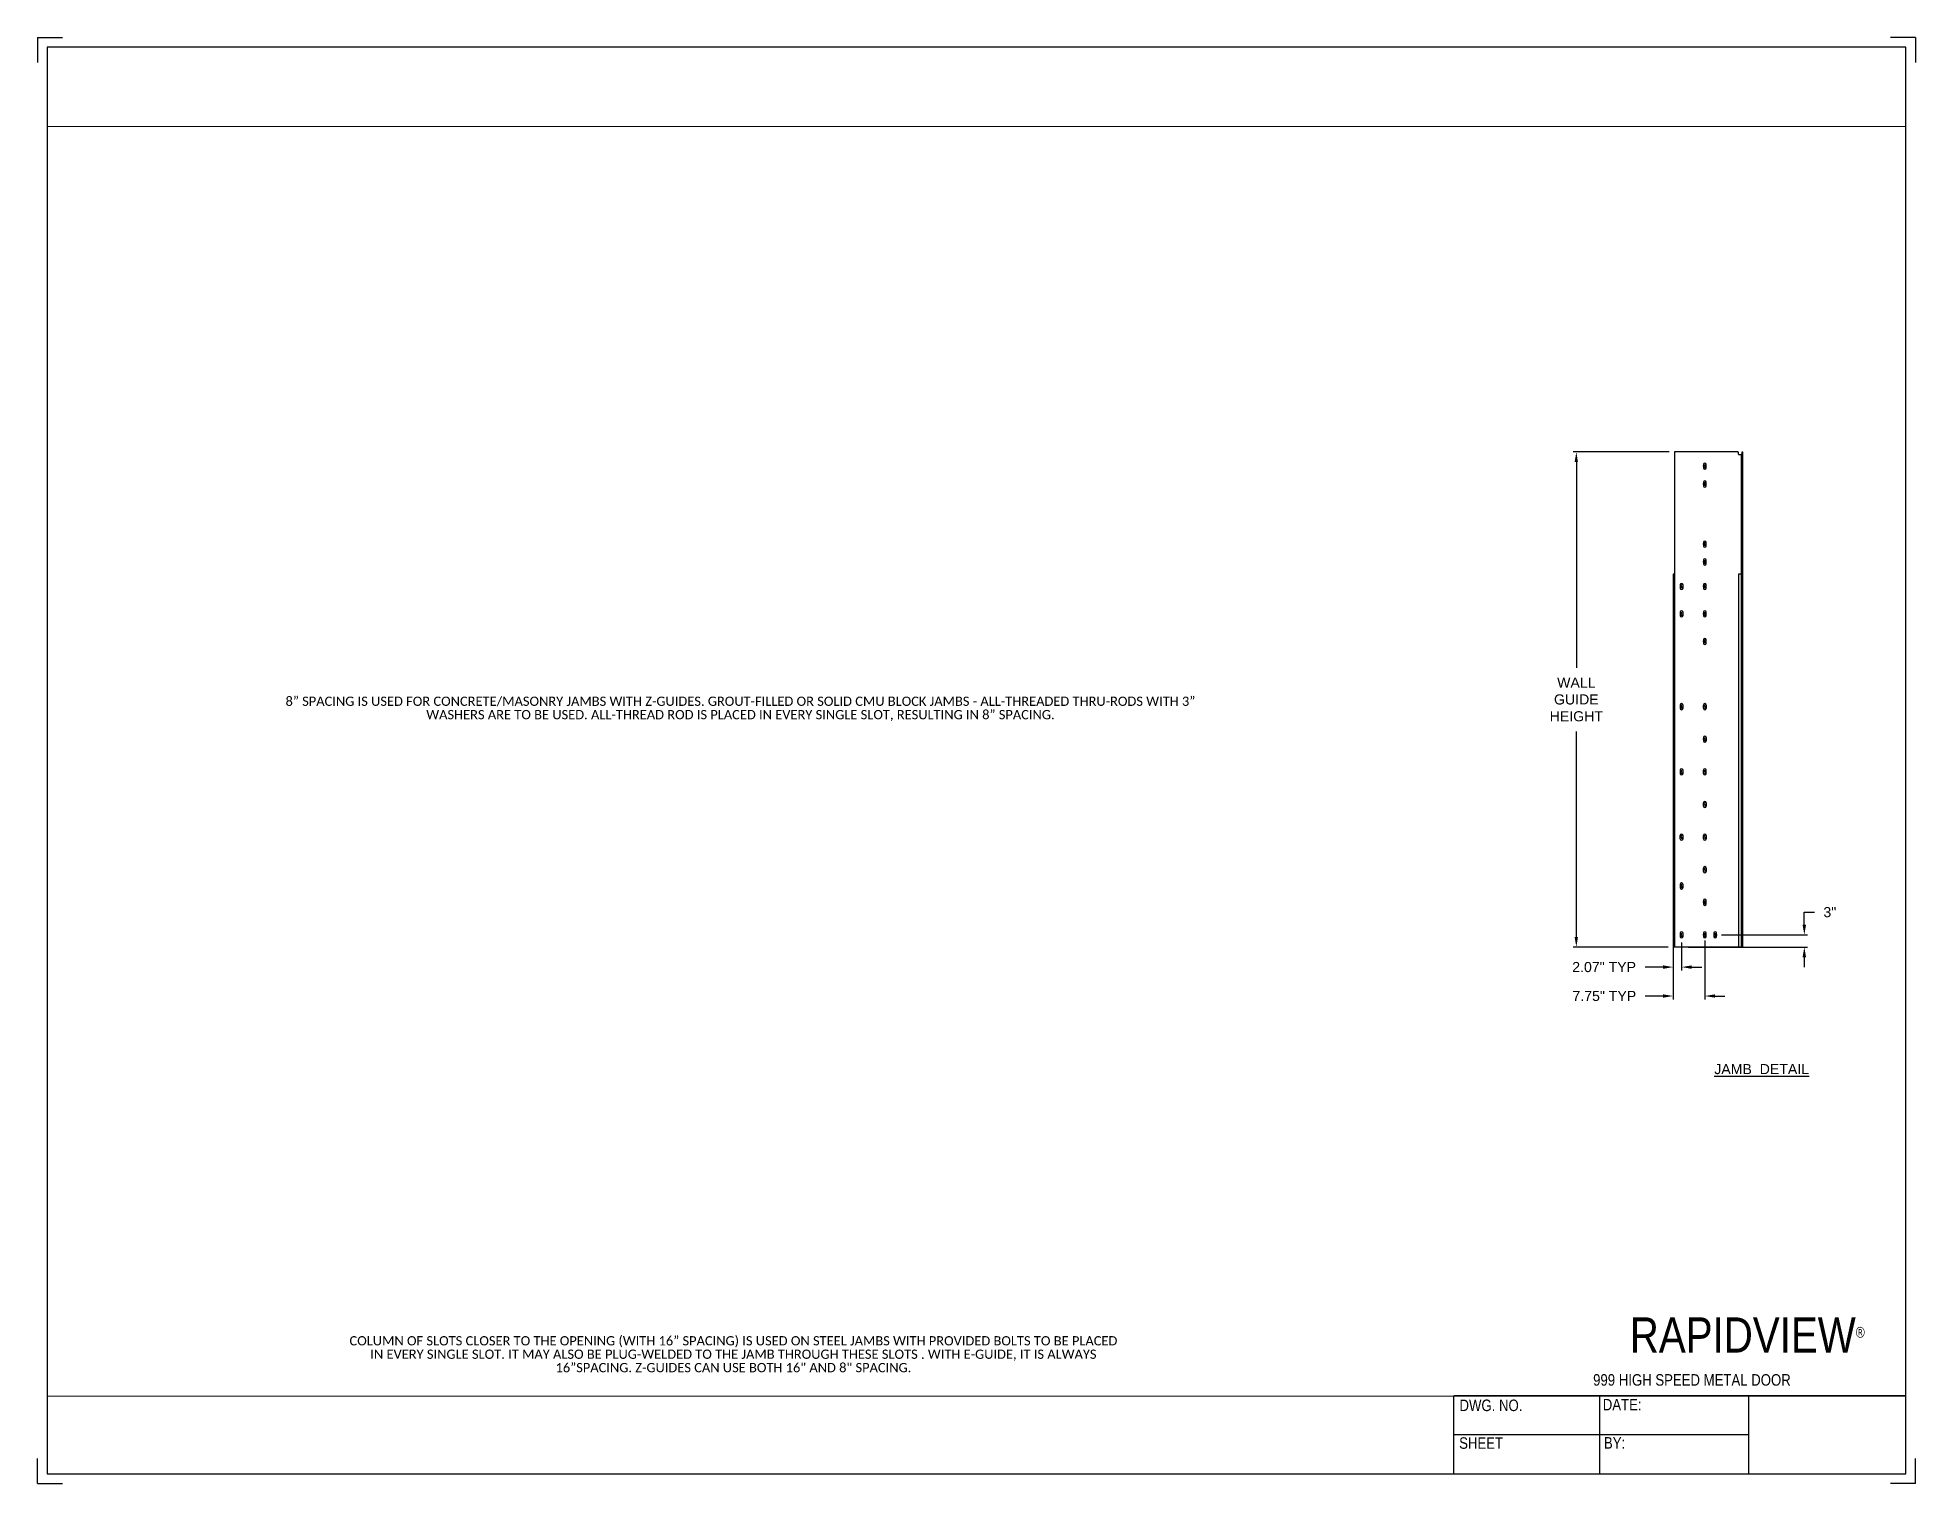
# Paper-space layout '999 JAMB BRACKET SCHEDULE' of a CAD drawing. Header units: inches. Extents: x 0.1 to 10.9, y 0.1 to 8.4.
# The model-space entities are those that its viewports show. They can reach past a viewport. Long polylines and large blocks are cut down to what shows.
import ezdxf

# ---------------------------------------------------------------- set-up
doc = ezdxf.new("R2010")
doc.units = ezdxf.units.IN
doc.header["$LTSCALE"] = 0.25
doc.header["$MEASUREMENT"] = 0
for name, color, linetype in [('ANNOTATIONS', 1, 'Continuous'), ('DETAILS', 4, 'Continuous'), ('FORMAT', 7, 'Continuous'), ('TITLE BLOCK', 7, 'Continuous')]:
    doc.layers.add(name, color=color, linetype=linetype)
doc.styles.add('ARIAL', font='arial.ttf', dxfattribs={"height": 0.09375})
doc.styles.add('CADdetails-DIMENSIONS', font='ARIALN.TTF', dxfattribs={"height": 2.38})
doc.dimstyles.new('STANDARD$0', dxfattribs={"dimtxt": 0.09375, "dimasz": 0.09375, "dimexe": 0.03125, "dimexo": 0.046875, "dimgap": 0.09, "dimtad": 0, "dimtih": 1, "dimtoh": 1, "dimdec": 4, "dimzin": 0, "dimdsep": 46, "dimtxsty": 'ARIAL', "dimcen": 0.09, "dimadec": 0, "dimazin": 0, "dimtfac": 1, "dimtdec": 4, "dimtofl": 0, "dimtmove": 0, "dimatfit": 1, "dimfxl": 1, "dimtolj": 1, "dimtzin": 0, "dimarcsym": 0})

psp = doc.layouts.new('999 JAMB BRACKET SCHEDULE')

# ---------------------------------------------------------------- texts
at = {"layer": 'TITLE BLOCK', "style": 'CADdetails-DIMENSIONS'}
for s, insert, char_height, width, attachment_point in [('\\A1;RAPIDVIEW{\\H0.30337x;\\S® ^ ;}', (10.642, 1.029), 0.20312, 2.03069, 3), ('999 HIGH SPEED METAL DOOR', (9.624, 0.701), 0.06641, 1.75949, 2), ('DWG. NO.', (8.463, 0.554), 0.0664, 1.75949, 2), ('DATE:', (9.221, 0.558), 0.0664, 1.75949, 2), ('SHEET', (8.406, 0.336), 0.0664, 1.75949, 2), ('BY:', (9.177, 0.337), 0.0664, 1.75949, 2)]:
    psp.add_mtext(s, dxfattribs=dict(at, insert=insert, char_height=char_height, width=width, attachment_point=attachment_point))

msp = doc.modelspace()

# ---------------------------------------------------------------- texts
at = {"layer": 'ANNOTATIONS', "char_height": 0.09375, "attachment_point": 2, "line_spacing_factor": 0.869743, "style": 'ARIAL'}
for s, width, gutter_width, insert in [('{\\fCalibri|b0|i0|c0|p34;\\H0.91667x;8” SPACING IS USED FOR CONCRETE/MASONRY JAMBS WITH Z-GUIDES. GROUT-FILLED OR SOLID CMU BLOCK JAMBS - ALL-THREADED THRU-RODS WITH 3” WASHERS ARE TO BE USED. ALL-THREAD ROD IS PLACED IN EVERY SINGLE SLOT, RESULTING IN 8” SPACING.}', 8.9574068, 0.02172, (276.23259, 241.5589)), ('{\\fCalibri|b0|i0|c0|p34;\\H0.91667x;COLUMN OF SLOTS CLOSER TO THE OPENING (WITH 16” SPACING) IS USED ON STEEL JAMBS WITH PROVIDED BOLTS TO BE PLACED IN EVERY SINGLE SLOT. IT MAY ALSO BE PLUG-WELDED TO THE JAMB THROUGH THESE SLOTS . WITH E-GUIDE, IT IS ALWAYS 16”SPACING. Z-GUIDES CAN USE BOTH 16" AND 8" SPACING.}', 7.1414314, 0.01732, (276.1676, 235.61726))]:
    msp.add_mtext_dynamic_manual_height_columns(s, width=width, gutter_width=gutter_width, heights=[0], dxfattribs=dict(at, insert=insert))
at = {"layer": 'ANNOTATIONS', "insert": (285.71587, 238.14539), "char_height": 0.09375, "width": 1.3823677, "attachment_point": 2, "style": 'ARIAL'}
msp.add_mtext('{\\LJAMB  DETAIL}', dxfattribs=at)

# ---------------------------------------------------------------- blocks, each defined once
blk = doc.blocks.new('SW_CENTERMARKSYMBOL_32')
at = {"layer": 'FORMAT', "color": 0}
for p, q in [((-0.017, 0), (-0.037, 0)), ((0, 0), (-0.008, 0)), ((0, 0.017), (0, 0.037)), ((0, 0), (0, 0.008)), ((0, 0), (0, -0.008)), ((0, 0), (0.008, 0)), ((0.017, 0), (0.037, 0)), ((0, -0.017), (0, -0.037))]:
    blk.add_line(p, q, dxfattribs=at)
blk = doc.blocks.new('SW_CENTERMARKSYMBOL_33')
at = {"layer": 'FORMAT', "color": 0}
for p, q in [((-0.017, 0), (-0.037, 0)), ((0, 0), (-0.008, 0)), ((0, 0.017), (0, 0.037)), ((0, 0), (0, 0.008)), ((0, 0), (0, -0.008)), ((0, 0), (0.008, 0)), ((0.017, 0), (0.037, 0)), ((0, -0.017), (0, -0.037))]:
    blk.add_line(p, q, dxfattribs=at)
blk = doc.blocks.new('SW_CENTERMARKSYMBOL_34')
at = {"layer": 'FORMAT', "color": 0}
for p, q in [((-0.017, 0), (-0.037, 0)), ((0, 0), (-0.008, 0)), ((0, 0.017), (0, 0.037)), ((0, 0), (0, 0.008)), ((0, 0), (0, -0.008)), ((0, 0), (0.008, 0)), ((0.017, 0), (0.037, 0)), ((0, -0.017), (0, -0.037))]:
    blk.add_line(p, q, dxfattribs=at)
blk = doc.blocks.new('SW_CENTERMARKSYMBOL_35')
at = {"layer": 'FORMAT', "color": 0}
for p, q in [((-0.017, 0), (-0.037, 0)), ((0, 0), (-0.008, 0)), ((0, 0.017), (0, 0.037)), ((0, 0), (0, 0.008)), ((0, 0), (0, -0.008)), ((0, 0), (0.008, 0)), ((0.017, 0), (0.037, 0)), ((0, -0.017), (0, -0.037))]:
    blk.add_line(p, q, dxfattribs=at)
blk = doc.blocks.new('SW_CENTERMARKSYMBOL_36')
at = {"layer": 'FORMAT', "color": 0}
for p, q in [((-0.017, 0), (-0.037, 0)), ((0, 0), (-0.008, 0)), ((0, 0.017), (0, 0.037)), ((0, 0), (0, 0.008)), ((0, 0), (0, -0.008)), ((0, 0), (0.008, 0)), ((0.017, 0), (0.037, 0)), ((0, -0.017), (0, -0.037))]:
    blk.add_line(p, q, dxfattribs=at)
blk = doc.blocks.new('SW_CENTERMARKSYMBOL_37')
at = {"layer": 'FORMAT', "color": 0}
for p, q in [((-0.017, 0), (-0.037, 0)), ((0, 0), (-0.008, 0)), ((0, 0.017), (0, 0.037)), ((0, 0), (0, 0.008)), ((0, 0), (0, -0.008)), ((0, 0), (0.008, 0)), ((0.017, 0), (0.037, 0)), ((0, -0.017), (0, -0.037))]:
    blk.add_line(p, q, dxfattribs=at)
blk = doc.blocks.new('SW_CENTERMARKSYMBOL_38')
at = {"layer": 'FORMAT', "color": 0}
for p, q in [((-0.017, 0), (-0.037, 0)), ((0, 0), (-0.008, 0)), ((0, 0.017), (0, 0.037)), ((0, 0), (0, 0.008)), ((0, 0), (0, -0.008)), ((0, 0), (0.008, 0)), ((0.017, 0), (0.037, 0)), ((0, -0.017), (0, -0.037))]:
    blk.add_line(p, q, dxfattribs=at)
blk = doc.blocks.new('SW_CENTERMARKSYMBOL_39')
at = {"layer": 'FORMAT', "color": 0}
for p, q in [((-0.017, 0), (-0.037, 0)), ((0, 0), (-0.008, 0)), ((0, 0.017), (0, 0.037)), ((0, 0), (0, 0.008)), ((0, 0), (0, -0.008)), ((0, 0), (0.008, 0)), ((0.017, 0), (0.037, 0)), ((0, -0.017), (0, -0.037))]:
    blk.add_line(p, q, dxfattribs=at)
blk = doc.blocks.new('SW_CENTERMARKSYMBOL_40')
at = {"layer": 'FORMAT', "color": 0}
for p, q in [((-0.017, 0), (-0.037, 0)), ((0, 0), (-0.008, 0)), ((0, 0.017), (0, 0.037)), ((0, 0), (0, 0.008)), ((0, 0), (0, -0.008)), ((0, 0), (0.008, 0)), ((0.017, 0), (0.037, 0)), ((0, -0.017), (0, -0.037))]:
    blk.add_line(p, q, dxfattribs=at)
blk = doc.blocks.new('SW_CENTERMARKSYMBOL_41')
at = {"layer": 'FORMAT', "color": 0}
for p, q in [((-0.017, 0), (-0.037, 0)), ((0, 0), (-0.008, 0)), ((0, 0.017), (0, 0.037)), ((0, 0), (0, 0.008)), ((0, 0), (0, -0.008)), ((0, 0), (0.008, 0)), ((0.017, 0), (0.037, 0)), ((0, -0.017), (0, -0.037))]:
    blk.add_line(p, q, dxfattribs=at)
blk = doc.blocks.new('SW_CENTERMARKSYMBOL_42')
at = {"layer": 'FORMAT', "color": 0}
for p, q in [((-0.017, 0), (-0.037, 0)), ((0, 0), (-0.008, 0)), ((0, 0.017), (0, 0.037)), ((0, 0), (0, 0.008)), ((0, 0), (0, -0.008)), ((0, 0), (0.008, 0)), ((0.017, 0), (0.037, 0)), ((0, -0.017), (0, -0.037))]:
    blk.add_line(p, q, dxfattribs=at)
blk = doc.blocks.new('SW_CENTERMARKSYMBOL_43')
at = {"layer": 'FORMAT', "color": 0}
for p, q in [((-0.017, 0), (-0.037, 0)), ((0, 0), (-0.008, 0)), ((0, 0.017), (0, 0.037)), ((0, 0), (0, 0.008)), ((0, 0), (0, -0.008)), ((0, 0), (0.008, 0)), ((0.017, 0), (0.037, 0)), ((0, -0.017), (0, -0.037))]:
    blk.add_line(p, q, dxfattribs=at)
blk = doc.blocks.new('SW_CENTERMARKSYMBOL_44')
at = {"layer": 'FORMAT', "color": 0}
for p, q in [((-0.017, 0), (-0.037, 0)), ((0, 0), (-0.008, 0)), ((0, 0.017), (0, 0.037)), ((0, 0), (0, 0.008)), ((0, 0), (0, -0.008)), ((0, 0), (0.008, 0)), ((0.017, 0), (0.037, 0)), ((0, -0.017), (0, -0.037))]:
    blk.add_line(p, q, dxfattribs=at)
blk = doc.blocks.new('SW_CENTERMARKSYMBOL_45')
at = {"layer": 'FORMAT', "color": 0}
for p, q in [((-0.017, 0), (-0.037, 0)), ((0, 0), (-0.008, 0)), ((0, 0.017), (0, 0.037)), ((0, 0), (0, 0.008)), ((0, 0), (0, -0.008)), ((0, 0), (0.008, 0)), ((0.017, 0), (0.037, 0)), ((0, -0.017), (0, -0.037))]:
    blk.add_line(p, q, dxfattribs=at)
blk = doc.blocks.new('SW_CENTERMARKSYMBOL_46')
at = {"layer": 'FORMAT', "color": 0}
for p, q in [((-0.017, 0), (-0.037, 0)), ((0, 0), (-0.008, 0)), ((0, 0.017), (0, 0.037)), ((0, 0), (0, 0.008)), ((0, 0), (0, -0.008)), ((0, 0), (0.008, 0)), ((0.017, 0), (0.037, 0)), ((0, -0.017), (0, -0.037))]:
    blk.add_line(p, q, dxfattribs=at)
blk = doc.blocks.new('SW_CENTERMARKSYMBOL_47')
at = {"layer": 'FORMAT', "color": 0}
for p, q in [((-0.017, 0), (-0.037, 0)), ((0, 0), (-0.008, 0)), ((0, 0.017), (0, 0.037)), ((0, 0), (0, 0.008)), ((0, 0), (0, -0.008)), ((0, 0), (0.008, 0)), ((0.017, 0), (0.037, 0)), ((0, -0.017), (0, -0.037))]:
    blk.add_line(p, q, dxfattribs=at)
blk = doc.blocks.new('SW_CENTERMARKSYMBOL_48')
at = {"layer": 'FORMAT', "color": 0}
for p, q in [((-0.017, 0), (-0.037, 0)), ((0, 0), (-0.008, 0)), ((0, 0.017), (0, 0.037)), ((0, 0), (0, 0.008)), ((0, 0), (0, -0.008)), ((0, 0), (0.008, 0)), ((0.017, 0), (0.037, 0)), ((0, -0.017), (0, -0.037))]:
    blk.add_line(p, q, dxfattribs=at)
blk = doc.blocks.new('SW_CENTERMARKSYMBOL_49')
at = {"layer": 'FORMAT', "color": 0}
for p, q in [((-0.017, 0), (-0.037, 0)), ((0, 0), (-0.008, 0)), ((0, 0.017), (0, 0.037)), ((0, 0), (0, 0.008)), ((0, 0), (0, -0.008)), ((0, 0), (0.008, 0)), ((0.017, 0), (0.037, 0)), ((0, -0.017), (0, -0.037))]:
    blk.add_line(p, q, dxfattribs=at)
blk = doc.blocks.new('SW_CENTERMARKSYMBOL_50')
at = {"layer": 'FORMAT', "color": 0}
for p, q in [((-0.017, 0), (-0.037, 0)), ((0, 0), (-0.008, 0)), ((0, 0.017), (0, 0.037)), ((0, 0), (0, 0.008)), ((0, 0), (0, -0.008)), ((0, 0), (0.008, 0)), ((0.017, 0), (0.037, 0)), ((0, -0.017), (0, -0.037))]:
    blk.add_line(p, q, dxfattribs=at)
blk = doc.blocks.new('SW_CENTERMARKSYMBOL_51')
at = {"layer": 'FORMAT', "color": 0}
for p, q in [((-0.017, 0), (-0.037, 0)), ((0, 0), (-0.008, 0)), ((0, 0.017), (0, 0.037)), ((0, 0), (0, 0.008)), ((0, 0), (0, -0.008)), ((0, 0), (0.008, 0)), ((0.017, 0), (0.037, 0)), ((0, -0.017), (0, -0.037))]:
    blk.add_line(p, q, dxfattribs=at)
blk = doc.blocks.new('SW_CENTERMARKSYMBOL_52')
at = {"layer": 'FORMAT', "color": 0}
for p, q in [((-0.017, 0), (-0.037, 0)), ((0, 0), (-0.008, 0)), ((0, 0.017), (0, 0.037)), ((0, 0), (0, 0.008)), ((0, 0), (0, -0.008)), ((0, 0), (0.008, 0)), ((0.017, 0), (0.037, 0)), ((0, -0.017), (0, -0.037))]:
    blk.add_line(p, q, dxfattribs=at)
blk = doc.blocks.new('SW_CENTERMARKSYMBOL_53')
at = {"layer": 'FORMAT', "color": 0}
for p, q in [((-0.017, 0), (-0.037, 0)), ((0, 0), (-0.008, 0)), ((0, 0.017), (0, 0.037)), ((0, 0), (0, 0.008)), ((0, 0), (0, -0.008)), ((0, 0), (0.008, 0)), ((0.017, 0), (0.037, 0)), ((0, -0.017), (0, -0.037))]:
    blk.add_line(p, q, dxfattribs=at)
blk = doc.blocks.new('SW_CENTERMARKSYMBOL_54')
at = {"layer": 'FORMAT', "color": 0}
for p, q in [((-0.017, 0), (-0.038, 0)), ((0, 0), (-0.008, 0)), ((0, 0.017), (0, 0.037)), ((0, 0), (0, 0.008)), ((0, 0), (0, -0.008)), ((0, 0), (0.008, 0)), ((0.017, 0), (0.037, 0)), ((0, -0.017), (0, -0.037))]:
    blk.add_line(p, q, dxfattribs=at)
blk = doc.blocks.new('*D69')
at = {"layer": 'ANNOTATIONS', "color": 0, "lineweight": -2, "transparency": 16777216}
for p, q in [((286.112, 239.439), (286.112, 239.556)), ((286.112, 239.556), (286.206, 239.556)), ((285.344, 239.345), (286.143, 239.345)), ((285.033, 239.232), (286.143, 239.232)), ((286.112, 239.138), (286.112, 239.044))]:
    blk.add_line(p, q, dxfattribs=at)
at = {"layer": 'ANNOTATIONS', "color": 0, "transparency": 16777216}
for points in [[(286.096, 239.439), (286.128, 239.439), (286.112, 239.345)], [(286.096, 239.138), (286.128, 239.138), (286.112, 239.232)]]:
    blk.add_solid(points, dxfattribs=at)
at = {"layer": 'defpoints', "color": 0, "transparency": 16777216}
for p in [(285.297, 239.345), (284.986, 239.232), (286.112, 239.232)]:
    blk.add_point(p, dxfattribs=at)
at = {"layer": 'ANNOTATIONS', "color": 0, "transparency": 16777216, "insert": (286.349, 239.556), "char_height": 0.0938, "attachment_point": 5, "style": 'ARIAL'}
blk.add_mtext('\\A1;3"', dxfattribs=at)
blk = doc.blocks.new('*D70')
at = {"layer": 'ANNOTATIONS', "color": 0, "lineweight": -2, "transparency": 16777216}
for p, q in [((285.188, 239.294), (285.188, 238.746)), ((284.894, 239.185), (284.894, 238.746)), ((284.801, 238.777), (284.635, 238.777)), ((285.282, 238.777), (285.375, 238.777))]:
    blk.add_line(p, q, dxfattribs=at)
at = {"layer": 'ANNOTATIONS', "color": 0, "transparency": 16777216}
for points in [[(284.801, 238.793), (284.801, 238.762), (284.894, 238.777)], [(285.282, 238.793), (285.282, 238.762), (285.188, 238.777)]]:
    blk.add_solid(points, dxfattribs=at)
at = {"layer": 'defpoints', "color": 0, "transparency": 16777216}
for p in [(285.188, 239.341), (284.894, 239.232), (284.894, 238.777)]:
    blk.add_point(p, dxfattribs=at)
at = {"layer": 'ANNOTATIONS', "color": 0, "transparency": 16777216, "insert": (284.255, 238.777), "char_height": 0.09375, "attachment_point": 5, "style": 'ARIAL'}
blk.add_mtext('\\A1;7.75" TYP', dxfattribs=at)
blk = doc.blocks.new('*D71')
at = {"layer": 'ANNOTATIONS', "color": 0, "lineweight": -2, "transparency": 16777216}
for p, q in [((284.894, 241.494), (284.894, 239.015)), ((284.973, 239.275), (284.973, 239.015)), ((284.801, 239.046), (284.635, 239.046)), ((285.066, 239.046), (285.16, 239.046))]:
    blk.add_line(p, q, dxfattribs=at)
at = {"layer": 'ANNOTATIONS', "color": 0, "transparency": 16777216}
for points in [[(284.801, 239.062), (284.801, 239.03), (284.894, 239.046)], [(285.066, 239.062), (285.066, 239.03), (284.973, 239.046)]]:
    blk.add_solid(points, dxfattribs=at)
at = {"layer": 'defpoints', "color": 0, "transparency": 16777216}
for p in [(284.894, 241.541), (284.973, 239.322), (284.894, 239.046)]:
    blk.add_point(p, dxfattribs=at)
at = {"layer": 'ANNOTATIONS', "color": 0, "transparency": 16777216, "insert": (284.253, 239.046), "char_height": 0.09375, "attachment_point": 5, "style": 'ARIAL'}
blk.add_mtext('\\A1;2.07" TYP', dxfattribs=at)
blk = doc.blocks.new('*D72')
at = {"layer": 'ANNOTATIONS', "color": 0, "lineweight": -2, "transparency": 16777216}
for p, q in [((284.858, 243.832), (283.964, 243.832)), ((283.995, 243.738), (283.995, 241.827)), ((283.995, 239.325), (283.995, 241.236)), ((284.847, 239.232), (283.964, 239.232))]:
    blk.add_line(p, q, dxfattribs=at)
at = {"layer": 'ANNOTATIONS', "color": 0, "transparency": 16777216}
for points in [[(283.979, 243.738), (284.01, 243.738), (283.995, 243.832)], [(283.979, 239.325), (284.01, 239.325), (283.995, 239.232)]]:
    blk.add_solid(points, dxfattribs=at)
at = {"layer": 'defpoints', "color": 0, "transparency": 16777216}
for p in [(284.905, 243.832), (283.995, 239.232), (284.894, 239.232)]:
    blk.add_point(p, dxfattribs=at)
at = {"layer": 'ANNOTATIONS', "color": 0, "transparency": 16777216, "insert": (283.995, 241.532), "char_height": 0.0938, "attachment_point": 5, "style": 'ARIAL'}
blk.add_mtext('\\A1;WALL\\PGUIDE\\PHEIGHT', dxfattribs=at)

# ---------------------------------------------------------------- dimensions: what is measured, and where the dimension line sits
at = {"layer": 'ANNOTATIONS'}
for base, p1, p2, text, picture, middle in [((283.99482, 239.23153), (284.90525, 243.83206), (284.89431, 239.23153), 'WALL\\PGUIDE\\PHEIGHT', '*D72', (283.99482, 241.53179)), ((286.11189, 239.23153), (285.29714, 239.34513), (284.98597, 239.23153), '3"', '*D69', (286.34949, 239.5563))]:
    dim = msp.add_linear_dim(base=base, p1=p1, p2=p2, angle=90, text=text, dimstyle='STANDARD$0', dxfattribs=at)
    dim.commit()
    dim.dimension.update_dxf_attribs({"geometry": picture, "text_midpoint": middle, "dimtype": 160})
for base, p1, p2, text, picture, middle in [((284.89431, 239.046), (284.97253, 239.32174), (284.89431, 241.54126), '2.07" TYP', '*D71', (284.25348, 239.046)), ((284.89431, 238.7775), (285.18791, 239.34134), (284.89431, 239.23153), '7.75" TYP', '*D70', (284.25482, 238.7775))]:
    dim = msp.add_linear_dim(base=base, p1=p1, p2=p2, text=text, dimstyle='STANDARD$0', dxfattribs=at)
    dim.commit()
    dim.dimension.update_dxf_attribs({"geometry": picture, "text_midpoint": middle, "dimtype": 160})

# ---------------------------------------------------------------- linework, layer by layer
at = {"layer": 'DETAILS'}
for p, q in [((285.49635, 243.83206), (284.90525, 243.83206)), ((284.90525, 243.83206), (284.90525, 242.69612)), ((285.50014, 243.81218), (285.50014, 243.82827)), ((285.50392, 243.80839), (285.52706, 243.80839)), ((285.52706, 243.80839), (285.538, 243.80839)), ((285.52706, 243.80839), (285.52706, 239.23153)), ((285.53349, 243.80839), (285.52706, 243.80839)), ((285.53349, 243.83206), (285.538, 243.83206)), ((285.53349, 243.82827), (285.53349, 243.83206)), ((285.53349, 243.83206), (285.53349, 242.69612)), ((285.53349, 243.81218), (285.53349, 243.82827)), ((285.538, 243.82827), (285.53349, 243.82827)), ((285.53349, 243.80839), (285.53349, 243.81218)), ((285.53349, 243.81218), (285.538, 243.81218)), ((285.538, 243.80839), (285.53349, 243.80839)), ((285.53349, 243.80839), (285.53349, 239.23153)), ((285.538, 243.83206), (285.538, 243.82827)), ((285.538, 243.83206), (285.538, 242.69612)), ((285.538, 243.81218), (285.538, 243.82827)), ((285.538, 243.81218), (285.538, 243.80839)), ((285.538, 243.80839), (285.538, 239.23153)), ((285.17489, 243.71491), (285.17489, 243.68415)), ((285.20092, 243.68415), (285.20092, 243.71491)), ((285.538, 243.76698), (285.53349, 243.76698)), ((285.53349, 243.74568), (285.53349, 243.76698)), ((285.53349, 243.75692), (285.53349, 243.71787)), ((285.53349, 243.71787), (285.53349, 243.75692)), ((285.53349, 243.75692), (285.538, 243.75692)), ((285.53349, 243.74568), (285.538, 243.74568)), ((285.53349, 243.71787), (285.538, 243.71787)), ((285.538, 243.67232), (285.53349, 243.67232)), ((285.53349, 243.65102), (285.53349, 243.67232)), ((285.53349, 243.65102), (285.538, 243.65102)), ((285.53349, 243.64333), (285.53349, 243.60428)), ((285.53349, 243.60428), (285.53349, 243.64333)), ((285.53349, 243.64333), (285.538, 243.64333)), ((285.538, 243.74568), (285.538, 243.76698)), ((285.538, 243.71787), (285.538, 243.75692)), ((285.538, 243.75692), (285.538, 243.71787)), ((285.538, 243.65102), (285.538, 243.67232)), ((285.538, 243.60428), (285.538, 243.64333)), ((285.538, 243.64333), (285.538, 243.60428)), ((285.17489, 243.54926), (285.17489, 243.51849)), ((285.20092, 243.51849), (285.20092, 243.54926)), ((285.53349, 243.60428), (285.538, 243.60428)), ((285.17489, 242.99076), (285.17489, 242.95999)), ((285.20092, 242.95999), (285.20092, 242.99076)), ((285.17489, 242.8251), (285.17489, 242.79433)), ((285.20092, 242.79433), (285.20092, 242.8251)), ((285.538, 242.85823), (285.53349, 242.85823)), ((285.53349, 242.83693), (285.53349, 242.85823)), ((285.53349, 242.83693), (285.53349, 242.85823)), ((285.53349, 242.83693), (285.538, 242.83693)), ((285.538, 242.76357), (285.53349, 242.76357)), ((285.53349, 242.74227), (285.53349, 242.76357)), ((285.53349, 242.74227), (285.53349, 242.76357)), ((285.53349, 242.74227), (285.538, 242.74227)), ((285.538, 242.83693), (285.538, 242.85823)), ((285.538, 242.83693), (285.538, 242.85823)), ((285.538, 242.74227), (285.538, 242.76357)), ((285.538, 242.74227), (285.538, 242.76357)), ((284.89431, 242.69612), (284.89431, 239.23153)), ((284.89881, 242.69612), (284.89431, 242.69612)), ((284.90525, 242.69612), (284.89431, 242.69612)), ((284.89881, 242.69612), (284.89881, 239.23153)), ((284.90525, 242.69612), (284.89881, 242.69612)), ((284.90525, 242.69612), (284.90525, 239.23153)), ((284.95952, 242.59791), (284.95952, 242.56715)), ((284.98555, 242.56715), (284.98555, 242.59791)), ((285.17489, 242.59791), (285.17489, 242.56715)), ((285.20092, 242.56715), (285.20092, 242.59791)), ((285.50014, 242.69612), (285.50014, 239.23153)), ((285.52706, 242.69612), (285.50014, 242.69612)), ((285.52706, 242.69612), (285.52706, 239.23153)), ((285.52706, 242.69612), (285.538, 242.69612)), ((285.52706, 242.69612), (285.53349, 242.69612)), ((285.53349, 242.69612), (285.53349, 239.23153)), ((285.53349, 242.69612), (285.538, 242.69612)), ((285.538, 242.5767), (285.53349, 242.5767)), ((285.53349, 242.5767), (285.53349, 242.56943)), ((285.53349, 242.56943), (285.538, 242.56943)), ((285.538, 242.69612), (285.538, 239.23153)), ((285.538, 242.56943), (285.538, 242.5767)), ((284.95952, 242.34233), (284.95952, 242.31156)), ((284.98555, 242.31156), (284.98555, 242.34233)), ((285.17489, 242.34233), (285.17489, 242.31156)), ((285.20092, 242.31156), (285.20092, 242.34233)), ((285.17489, 242.08674), (285.17489, 242.05598)), ((285.20092, 242.05598), (285.20092, 242.08674)), ((285.538, 241.66795), (285.53349, 241.66795)), ((285.53349, 241.66795), (285.53349, 241.66068)), ((285.53349, 241.66068), (285.538, 241.66068)), ((285.538, 241.66068), (285.538, 241.66795)), ((284.95952, 241.48091), (284.95952, 241.45015)), ((284.98555, 241.45015), (284.98555, 241.48091)), ((285.17489, 241.45015), (285.17489, 241.48091)), ((285.20092, 241.48091), (285.20092, 241.45015)), ((285.17489, 241.178), (285.17489, 241.14723)), ((285.20092, 241.178), (285.20092, 241.14723)), ((284.95952, 240.87508), (284.95952, 240.84432)), ((284.98555, 240.84432), (284.98555, 240.87508)), ((285.17489, 240.84432), (285.17489, 240.87508)), ((285.20092, 240.84432), (285.20092, 240.87508)), ((285.538, 240.75921), (285.53349, 240.75921)), ((285.53349, 240.75921), (285.53349, 240.75194)), ((285.53349, 240.75194), (285.538, 240.75194)), ((285.538, 240.75194), (285.538, 240.75921)), ((285.17489, 240.5414), (285.17489, 240.57217)), ((285.20092, 240.57217), (285.20092, 240.5414)), ((284.95952, 240.23849), (284.95952, 240.26925)), ((284.98555, 240.23849), (284.98555, 240.26925)), ((285.17489, 240.23849), (285.17489, 240.26925)), ((285.20092, 240.26925), (285.20092, 240.23849)), ((285.17489, 239.93557), (285.17489, 239.96634)), ((285.20092, 239.96634), (285.20092, 239.93557)), ((285.538, 240.04925), (285.53349, 240.04925)), ((285.53349, 240.04925), (285.53349, 240.04198)), ((285.53349, 240.04198), (285.538, 240.04198)), ((285.538, 240.04198), (285.538, 240.04925)), ((284.95952, 239.81488), (284.95952, 239.78412)), ((284.98555, 239.78412), (284.98555, 239.81488)), ((285.17489, 239.66342), (285.17489, 239.63266)), ((285.20092, 239.63266), (285.20092, 239.66342)), ((284.95952, 239.36051), (284.95952, 239.32974)), ((284.98555, 239.32974), (284.98555, 239.36051)), ((285.17489, 239.36051), (285.17489, 239.32974)), ((285.20092, 239.32974), (285.20092, 239.36051)), ((285.27194, 239.36051), (285.27194, 239.32974)), ((285.29797, 239.32974), (285.29797, 239.36051)), ((285.538, 239.33929), (285.53349, 239.33929)), ((285.53349, 239.33929), (285.53349, 239.33202)), ((285.53349, 239.33202), (285.538, 239.33202)), ((285.538, 239.33202), (285.538, 239.33929)), ((284.89431, 239.23153), (284.89881, 239.23153)), ((284.90525, 239.23153), (284.89431, 239.23153)), ((284.90525, 239.23153), (284.89881, 239.23153)), ((285.52706, 239.23153), (284.90525, 239.23153)), ((285.50014, 239.23153), (285.52706, 239.23153)), ((285.538, 239.23153), (285.52706, 239.23153)), ((285.53349, 239.23153), (285.52706, 239.23153)), ((285.52706, 239.23153), (285.538, 239.23153)), ((285.52706, 239.23153), (285.53349, 239.23153)), ((285.53349, 239.23153), (285.538, 239.23153))]:
    msp.add_line(p, q, dxfattribs=at)
for centre, radius, start, end in [((285.49635, 243.82827), 0.00379, 0, 90), ((285.49635, 243.82827), 0.00379, 0, 90), ((285.50392, 243.81218), 0.00379, 180, 270), ((285.50392, 243.81218), 0.00379, 180, 270), ((285.18791, 243.71491), 0.01302, 0, 180), ((285.18791, 243.71491), 0.01302, 0, 180), ((285.18791, 243.68415), 0.01302, 180, 0), ((285.18791, 243.68415), 0.01302, 180, 0), ((285.18791, 243.54926), 0.01302, 0, 180), ((285.18791, 243.54926), 0.01302, 0, 180), ((285.18791, 243.51849), 0.01302, 180, 0), ((285.18791, 243.51849), 0.01302, 180, 0), ((285.18791, 242.99076), 0.01302, 0, 180), ((285.18791, 242.99076), 0.01302, 0, 180), ((285.18791, 242.95999), 0.01302, 180, 0), ((285.18791, 242.95999), 0.01302, 180, 0), ((285.18791, 242.8251), 0.01302, 0, 180), ((285.18791, 242.8251), 0.01302, 0, 180), ((285.18791, 242.79433), 0.01302, 180, 0), ((285.18791, 242.79433), 0.01302, 180, 0), ((284.97253, 242.59791), 0.01302, 0, 180), ((284.97253, 242.59791), 0.01302, 0, 180), ((284.97253, 242.56715), 0.01302, 180, 0), ((284.97253, 242.56715), 0.01302, 180, 0), ((285.18791, 242.59791), 0.01302, 0, 180), ((285.18791, 242.59791), 0.01302, 0, 180), ((285.18791, 242.56715), 0.01302, 180, 0), ((285.18791, 242.56715), 0.01302, 180, 0), ((284.97253, 242.34233), 0.01302, 0, 180), ((284.97253, 242.34233), 0.01302, 0, 180), ((284.97253, 242.31156), 0.01302, 180, 0), ((284.97253, 242.31156), 0.01302, 180, 0), ((285.18791, 242.34233), 0.01302, 0, 180), ((285.18791, 242.34233), 0.01302, 0, 180), ((285.18791, 242.31156), 0.01302, 180, 0), ((285.18791, 242.31156), 0.01302, 180, 0), ((285.18791, 242.08674), 0.01302, 0, 180), ((285.18791, 242.08674), 0.01302, 0, 180), ((285.18791, 242.05598), 0.01302, 180, 0), ((285.18791, 242.05598), 0.01302, 180, 0), ((284.97253, 241.48091), 0.01302, 0, 180), ((284.97253, 241.48091), 0.01302, 0, 180), ((284.97253, 241.45015), 0.01302, 180, 0), ((284.97253, 241.45015), 0.01302, 180, 0), ((285.18791, 241.48091), 0.01302, 0, 180), ((285.18791, 241.48091), 0.01302, 0, 180), ((285.18791, 241.45015), 0.01302, 180, 0), ((285.18791, 241.45015), 0.01302, 180, 0), ((285.18791, 241.178), 0.01302, 0, 180), ((285.18791, 241.178), 0.01302, 0, 180), ((285.18791, 241.14723), 0.01302, 180, 0), ((285.18791, 241.14723), 0.01302, 180, 0), ((284.97253, 240.87508), 0.01302, 0, 180), ((284.97253, 240.87508), 0.01302, 0, 180), ((284.97253, 240.84432), 0.01302, 180, 0), ((284.97253, 240.84432), 0.01302, 180, 0), ((285.18791, 240.87508), 0.01302, 0, 180), ((285.18791, 240.87508), 0.01302, 0, 180), ((285.18791, 240.84432), 0.01302, 180, 0), ((285.18791, 240.84432), 0.01302, 180, 0), ((285.18791, 240.57217), 0.01302, 0, 180), ((285.18791, 240.57217), 0.01302, 0, 180), ((285.18791, 240.5414), 0.01302, 180, 0), ((285.18791, 240.5414), 0.01302, 180, 0), ((284.97253, 240.26925), 0.01302, 0, 180), ((284.97253, 240.26925), 0.01302, 0, 180), ((284.97253, 240.23849), 0.01302, 180, 0), ((284.97253, 240.23849), 0.01302, 180, 0), ((285.18791, 240.26925), 0.01302, 0, 180), ((285.18791, 240.26925), 0.01302, 0, 180), ((285.18791, 240.23849), 0.01302, 180, 0), ((285.18791, 240.23849), 0.01302, 180, 0), ((285.18791, 239.96634), 0.01302, 0, 180), ((285.18791, 239.96634), 0.01302, 0, 180), ((284.97253, 239.81488), 0.01302, 0, 180), ((284.97253, 239.81488), 0.01302, 0, 180), ((284.97253, 239.78412), 0.01302, 180, 0), ((284.97253, 239.78412), 0.01302, 180, 0), ((285.18791, 239.93557), 0.01302, 180, 0), ((285.18791, 239.93557), 0.01302, 180, 0), ((285.18791, 239.66342), 0.01302, 0, 180), ((285.18791, 239.66342), 0.01302, 0, 180), ((285.18791, 239.63266), 0.01302, 180, 0), ((285.18791, 239.63266), 0.01302, 180, 0), ((284.97253, 239.36051), 0.01302, 0, 180), ((284.97253, 239.36051), 0.01302, 0, 180), ((284.97253, 239.32974), 0.01302, 180, 0), ((284.97253, 239.32974), 0.01302, 180, 0), ((285.18791, 239.36051), 0.01302, 0, 180), ((285.18791, 239.36051), 0.01302, 0, 180), ((285.18791, 239.32974), 0.01302, 180, 0), ((285.18791, 239.32974), 0.01302, 180, 0), ((285.28495, 239.36051), 0.01302, 0, 180), ((285.28495, 239.36051), 0.01302, 0, 180), ((285.28495, 239.32974), 0.01302, 180, 0), ((285.28495, 239.32974), 0.01302, 180, 0)]:
    msp.add_arc(centre, radius, start, end, dxfattribs=at)

# ---------------------------------------------------------------- block references
at = {"layer": 'DETAILS', "xscale": 0.4543726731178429, "yscale": 0.4543726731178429, "zscale": 0.4543726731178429}
for name, p in [('SW_CENTERMARKSYMBOL_54', (285.18791, 243.69953)), ('SW_CENTERMARKSYMBOL_53', (285.18791, 243.53387)), ('SW_CENTERMARKSYMBOL_52', (285.18791, 242.97537)), ('SW_CENTERMARKSYMBOL_51', (285.18791, 242.80972)), ('SW_CENTERMARKSYMBOL_50', (284.97253, 242.58253)), ('SW_CENTERMARKSYMBOL_49', (285.18791, 242.58253)), ('SW_CENTERMARKSYMBOL_47', (284.97253, 242.32695)), ('SW_CENTERMARKSYMBOL_48', (285.18791, 242.32695)), ('SW_CENTERMARKSYMBOL_46', (285.18791, 242.07136)), ('SW_CENTERMARKSYMBOL_45', (284.97253, 241.46553)), ('SW_CENTERMARKSYMBOL_44', (285.18791, 241.46553)), ('SW_CENTERMARKSYMBOL_43', (285.18791, 241.16262)), ('SW_CENTERMARKSYMBOL_42', (284.97253, 240.8597)), ('SW_CENTERMARKSYMBOL_41', (285.18791, 240.8597)), ('SW_CENTERMARKSYMBOL_40', (285.18791, 240.55679)), ('SW_CENTERMARKSYMBOL_38', (284.97253, 240.25387)), ('SW_CENTERMARKSYMBOL_39', (285.18791, 240.25387)), ('SW_CENTERMARKSYMBOL_37', (285.18791, 239.95096)), ('SW_CENTERMARKSYMBOL_36', (284.97253, 239.7995)), ('SW_CENTERMARKSYMBOL_35', (285.18791, 239.64804)), ('SW_CENTERMARKSYMBOL_32', (284.97253, 239.34513)), ('SW_CENTERMARKSYMBOL_33', (285.18791, 239.34513)), ('SW_CENTERMARKSYMBOL_34', (285.28495, 239.34513))]:
    msp.add_blockref(name, p, dxfattribs=at)

msp.set_redraw_order([(e.dxf.handle, doc.entitydb.next_handle()) for e in msp.query("TEXT MTEXT ATTDEF DIMENSION ARC_DIMENSION")])  # texts and dimensions are drawn at this point

# ---------------------------------------------------------------- linework, layer by layer
at = {"layer": 'defpoints'}
for p, q in [((0.067, 8.426), (0.067, 8.281)), ((0.067, 8.426), (0.211, 8.426)), ((10.915, 8.426), (10.771, 8.426)), ((10.915, 8.426), (10.915, 8.281)), ((0.067, 0.069), (0.067, 0.214)), ((10.915, 0.069), (10.915, 0.214)), ((0.067, 0.069), (0.211, 0.069)), ((10.915, 0.069), (10.771, 0.069))]:
    psp.add_line(p, q, dxfattribs=at)
at = {"layer": 'TITLE BLOCK'}
for p, q in [((10.859, 8.37), (0.123, 8.37)), ((0.123, 8.37), (0.123, 0.125)), ((10.859, 0.125), (10.859, 8.37)), ((10.859, 0.575), (8.249, 0.575)), ((8.249, 0.125), (8.249, 0.575)), ((9.091, 0.125), (9.091, 0.575)), ((9.953, 0.125), (9.953, 0.575)), ((9.953, 0.35), (8.249, 0.35)), ((0.123, 0.125), (10.859, 0.125))]:
    psp.add_line(p, q, dxfattribs=at)

psp.set_redraw_order([(e.dxf.handle, doc.entitydb.next_handle()) for e in psp.query("TEXT MTEXT ATTDEF DIMENSION ARC_DIMENSION")])  # texts and dimensions are drawn at this point

# ---------------------------------------------------------------- viewports
at = {"layer": 'defpoints'}
psp.add_viewport(center=(5.491, 4.243), size=(10.736, 7.33881), view_center_point=(278.42463, 240.95809), view_height=11.7972078, dxfattribs=at)

doc.saveas('drawing.dxf')
